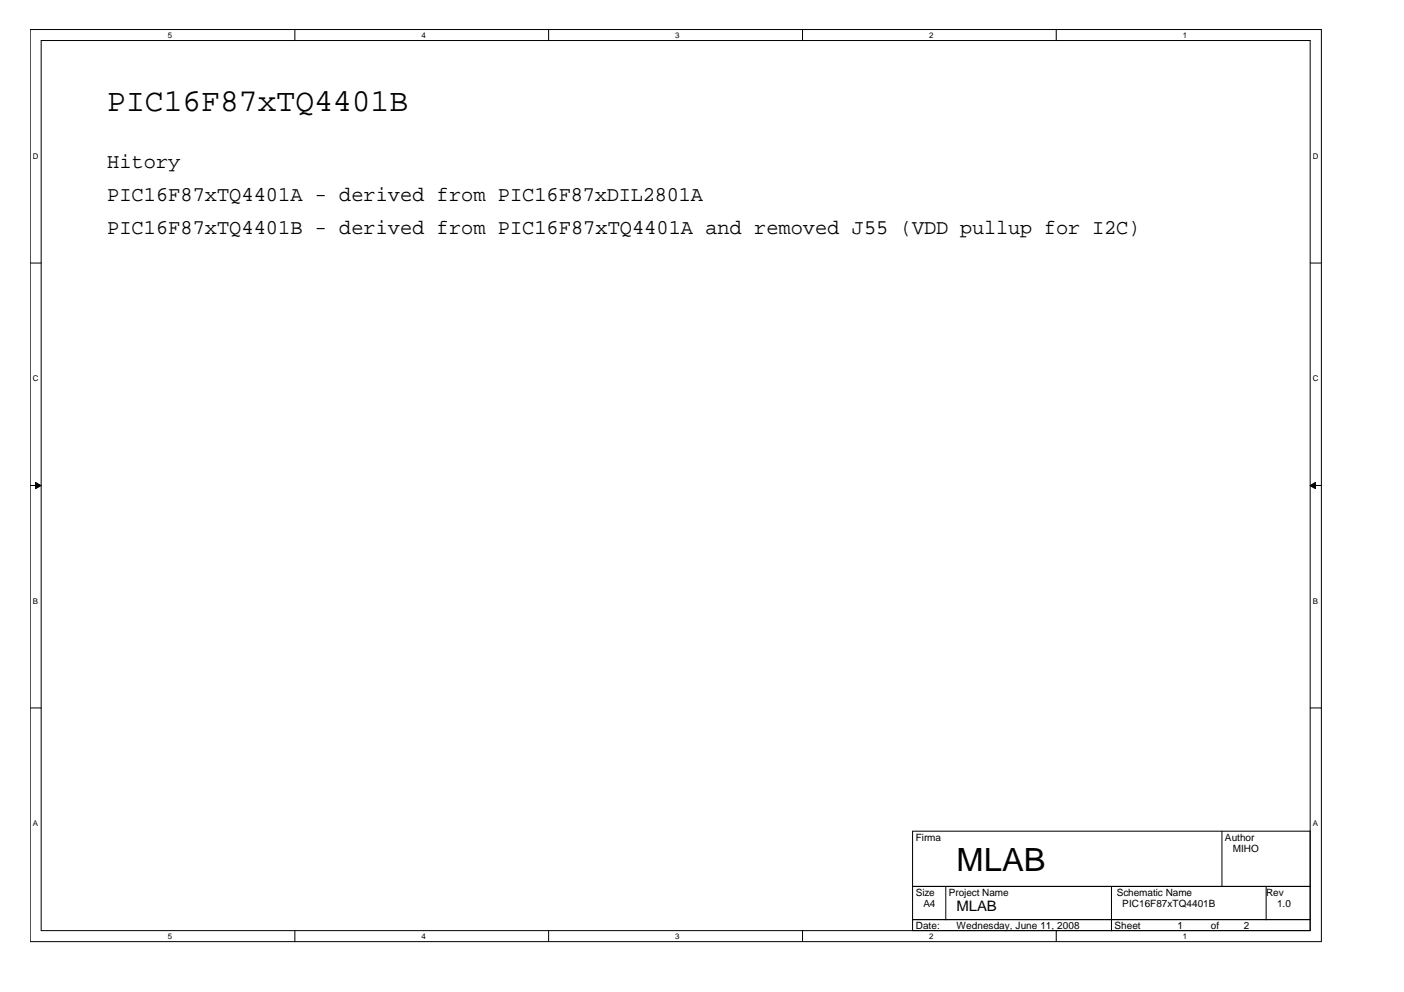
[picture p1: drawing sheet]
<svg xmlns="http://www.w3.org/2000/svg" width="297mm" height="210mm" viewBox="0 0 297 210" stroke-linecap="round" stroke-linejoin="round" font-family="sans-serif">
<defs><g id="words">
<g font-size="6.8">
<text x="22.7" y="23.4">PIC16F87xTQ4401B</text>
<text x="202.4" y="184.4">MLAB</text>
</g>
<g font-size="4.4">
<text x="22.7" y="35.5">Hitory</text>
<text x="22.7" y="42.6">PIC16F87xTQ4401A - derived from PIC16F87xDIL2801A</text>
<text x="22.7" y="49.5">PIC16F87xTQ4401B - derived from PIC16F87xTQ4401A and removed J55 (VDD pullup for I2C)</text>
</g>
<text font-size="3" x="202.4" y="192.7">MLAB</text>
<g font-size="2.1">
<text x="193.8" y="177.9">Firma</text>
<text x="259.2" y="177.9">Author</text>
<text x="260.8" y="180.2">MIHO</text>
<text x="193.8" y="189.5">Size</text>
<text x="195.4" y="191.9">A4</text>
<text x="200.7" y="189.5">Project Name</text>
<text x="236.3" y="189.5">Schematic Name</text>
<text x="237.4" y="191.9">PIC16F87xTQ4401B</text>
<text x="267.8" y="189.5">Rev</text>
<text x="270.2" y="191.9">1.0</text>
<text x="193.8" y="196.6">Date:</text>
<text x="202.4" y="196.6">Wednesday, June 11, 2008</text>
<text x="235.8" y="196.6">Sheet</text>
<text x="249.1" y="196.6">1</text>
<text x="256.2" y="196.6">of</text>
<text x="263.1" y="196.6">2</text>
</g>
<g font-size="1.7">
<text x="35.5" y="8">5</text>
<text x="89.2" y="8">4</text>
<text x="142.9" y="8">3</text>
<text x="196.6" y="8">2</text>
<text x="250.3" y="8">1</text>
<text x="6.9" y="33.6">D</text>
<text x="277.7" y="33.6">D</text>
<text x="6.9" y="80.7">C</text>
<text x="277.7" y="80.7">C</text>
<text x="6.9" y="127.8">B</text>
<text x="277.7" y="127.8">B</text>
<text x="6.9" y="174.9">A</text>
<text x="277.7" y="174.9">A</text>
<text x="35.5" y="198.7">5</text>
<text x="89.2" y="198.7">4</text>
<text x="142.9" y="198.7">3</text>
<text x="196.6" y="198.7">2</text>
<text x="250.3" y="198.7">1</text>
</g>
</g></defs>
<path d="M6.4 6.2h273.2v193h-273.2zM8.7 8.6h268.5v188.3h-268.5z" fill="none" stroke="#000" stroke-width=".21"/>
<g fill="#fff">
<path d="M35.5 6.5h.9v1.9h-.9z"/>
<path d="M35.5 197.2h.9v1.9h-.9z"/>
</g>
<path d="M62.4 6.2v2.4M62.4 196.9v2.3" fill="none" stroke="#000" stroke-width=".21"/>
<g fill="#fff">
<path d="M89.2 6.5h.9v1.9h-.9z"/>
<path d="M89.2 197.2h.9v1.9h-.9z"/>
</g>
<path d="M116.1 6.2v2.4M116.1 196.9v2.3" fill="none" stroke="#000" stroke-width=".21"/>
<g fill="#fff">
<path d="M142.9 6.5h.9v1.9h-.9z"/>
<path d="M142.9 197.2h.9v1.9h-.9z"/>
</g>
<path d="M169.8 6.2v2.4M169.8 196.9v2.3" fill="none" stroke="#000" stroke-width=".21"/>
<g fill="#fff">
<path d="M196.6 6.5h.9v1.9h-.9z"/>
<path d="M196.6 197.2h.9v1.9h-.9z"/>
</g>
<path d="M223.5 6.2v2.4M223.5 196.9v2.3" fill="none" stroke="#000" stroke-width=".21"/>
<g fill="#fff">
<path d="M250.3 6.5h.9v1.9h-.9z"/>
<path d="M250.3 197.2h.9v1.9h-.9z"/>
<path d="M6.9 32.1h1.2v1.9h-1.2z"/>
<path d="M277.7 32.1h1.2v1.9h-1.2z"/>
<path d="M6.9 79.2h1.2v1.9h-1.2z"/>
<path d="M277.7 79.2h1.2v1.9h-1.2z"/>
</g>
<path d="M6.4 55.7h2.3M277.2 55.7h2.3" fill="none" stroke="#000" stroke-width=".21"/>
<g fill="#fff">
<path d="M6.9 126.3h1.1v1.9h-1.1z"/>
<path d="M277.7 126.3h1.1v1.9h-1.1z"/>
</g>
<path d="M6.4 102.7h2.3M277.2 102.7h2.3" fill="none" stroke="#000" stroke-width=".21"/>
<g fill="#000" stroke="#000" stroke-width=".21">
<path d="M7.5 102.1l1.2 .7-1.2 .6z" fill-rule="evenodd"/>
<path d="M277.2 102.8l1.1-.7v1.3z" fill-rule="evenodd"/>
</g>
<g fill="#fff">
<path d="M6.9 173.4h1.1v1.8h-1.1z"/>
<path d="M277.7 173.4h1.1v1.8h-1.1z"/>
</g>
<path d="M6.4 149.8h2.3M277.2 149.8h2.3M193.1 175.9h84.1v21h-84.1zM258.5 175.9v11.7M193.1 187.6h84.1M193.1 194.6h84.1M200.1 187.6v7M235.2 187.6v9.4M267.9 187.6v7" fill="none" stroke="#000" stroke-width=".21"/>
<use href="#words"/>
</svg>
